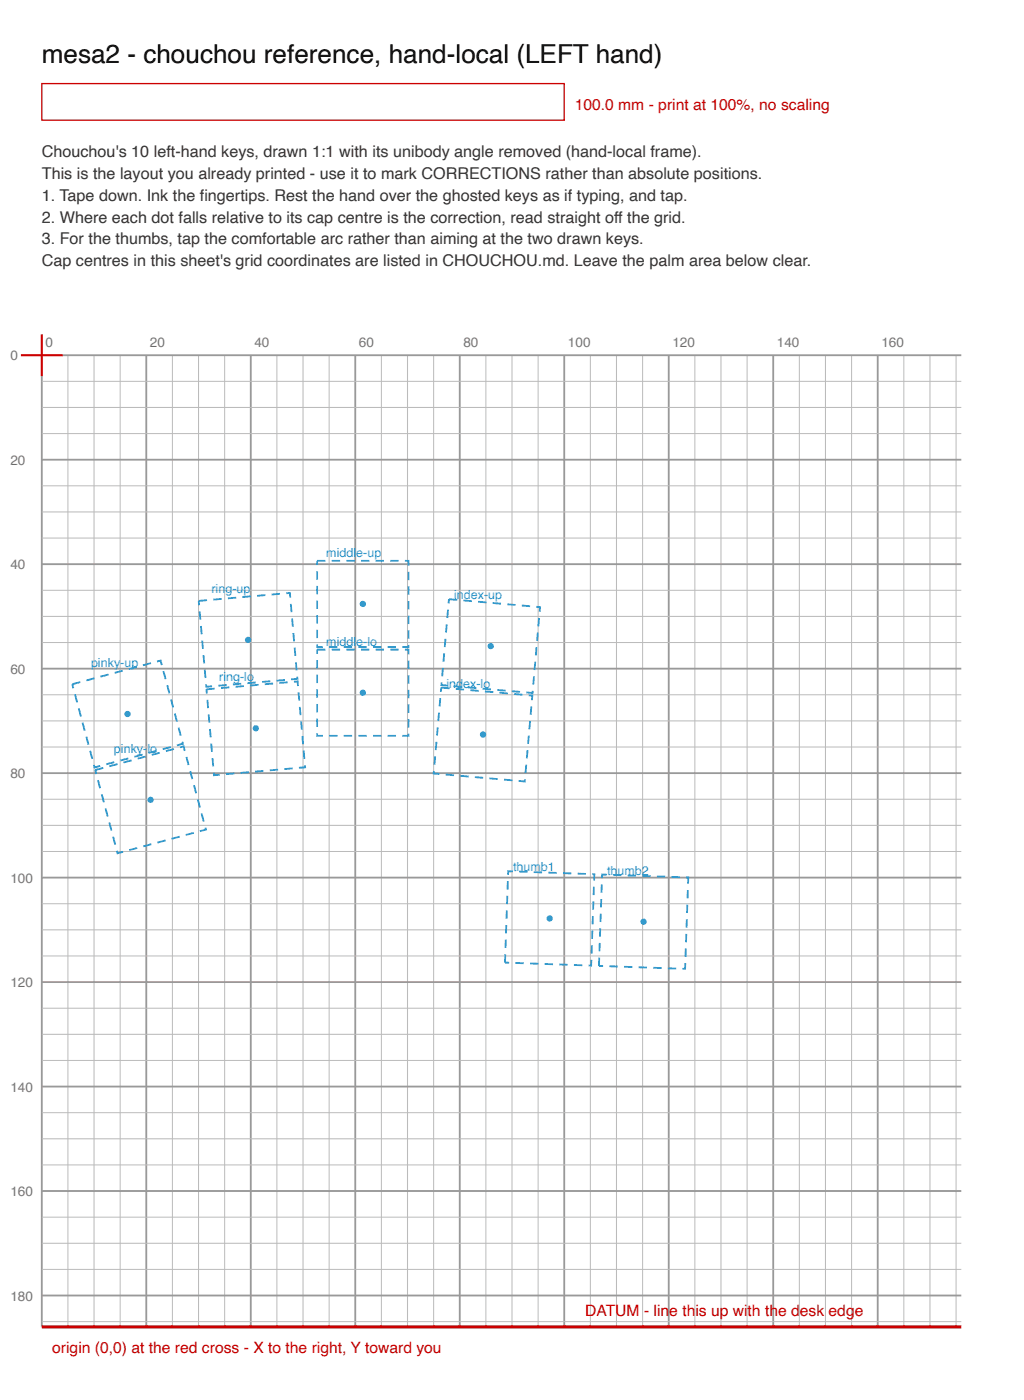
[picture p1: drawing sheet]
<svg xmlns="http://www.w3.org/2000/svg" width="196mm" height="268mm" viewBox="0 0 196 268" stroke-linecap="round" stroke-linejoin="round" font-family="sans-serif">
<defs><g id="words">
<text font-size="5" x="8" y="12">mesa2 - chouchou reference, hand-local (LEFT hand)</text>
<g font-size="3.1" fill="#333">
<text x="8" y="30">Chouchou's 10 left-hand keys, drawn 1:1 with its unibody angle removed (hand-local frame).</text>
<text x="8" y="34.2">This is the layout you already printed - use it to mark CORRECTIONS rather than absolute positions.</text>
<text x="8" y="38.4">1. Tape down. Ink the fingertips. Rest the hand over the ghosted keys as if typing, and tap.</text>
<text x="8" y="42.6">2. Where each dot falls relative to its cap centre is the correction, read straight off the grid.</text>
<text x="8" y="46.8">3. For the thumbs, tap the comfortable arc rather than aiming at the two drawn keys.</text>
<text x="8" y="51">Cap centres in this sheet's grid coordinates are listed in CHOUCHOU.md. Leave the palm area below clear.</text>
</g>
<g font-size="3" fill="#c00">
<text x="110" y="21">100.0 mm - print at 100%, no scaling</text>
<text x="112" y="252">DATUM</text>
<text x="123.3" y="252">- line this up with the desk</text>
<text x="158.6" y="252">edge</text>
<text x="10" y="259">origin (0,0) at the red cross - X to the right, Y toward you</text>
</g>
<g font-size="2.6" fill="#777">
<text x="2" y="69">0</text>
<text x="8.7" y="66.5">0</text>
<text x="28.7" y="66.5">20</text>
<text x="48.7" y="66.5">40</text>
<text x="68.7" y="66.5">60</text>
<text x="88.7" y="66.5">80</text>
<text x="108.7" y="66.5">100</text>
<text x="128.7" y="66.5">120</text>
<text x="148.7" y="66.5">140</text>
<text x="168.7" y="66.5">160</text>
<text x="2" y="89">20</text>
<text x="2" y="109">40</text>
<text x="2" y="129">60</text>
<text x="2" y="149">80</text>
<text x="2" y="169">100</text>
<text x="2" y="189">120</text>
<text x="2" y="209">140</text>
<text x="2" y="229">160</text>
<text x="2" y="249">180</text>
</g>
<g font-size="2.4" fill="#39c">
<text x="62.4" y="106.6">middle-up</text>
<text x="40.5" y="113.5">ring-up</text>
<text x="86.9" y="114.7">index-up</text>
<text x="62.4" y="123.6">middle-lo</text>
<text x="17.4" y="127.7">pinky-up</text>
<text x="42" y="130.4">ring-lo</text>
<text x="85.4" y="131.6">index-lo</text>
<text x="21.8" y="144.1">pinky-lo</text>
<text x="98.2" y="166.8">thumb1</text>
<text x="116.2" y="167.4">thumb2</text>
</g>
</g></defs>
<path d="M8 16h100v7h-100z" fill="none" stroke="#c00" stroke-width=".25"/>
<g fill="none" stroke="#999" stroke-width=".35">
<path d="M28 68v186M48 68v186M68 68v186M88 68v186M108 68v186M128 68v186M148 68v186M168 68v186M184 68h-176v186M8 88h176M8 108h176M8 128h176"/>
<path d="M8 148h176M8 168h176M8 188h176M8 208h176M8 228h176M8 248h176"/>
</g>
<g fill="none" stroke="#bbb" stroke-width=".19">
<path d="M8 73h176M13 68v186M23 68v186M33 68v186M43 68v186M53 68v186M63 68v186M73 68v186M83 68v186M93 68v186M103 68v186M113 68v186"/>
<path d="M123 68v186M133 68v186M143 68v186M153 68v186M163 68v186M173 68v186M183 68v186M8 83h176M8 93h176M8 103h176M8 113h176M8 123h176"/>
<path d="M8 133h176M8 143h176M8 153h176M8 163h176M8 173h176M8 183h176M8 193h176M8 203h176M8 213h176M8 223h176M8 233h176M8 243h176"/>
<path d="M8 253h176"/>
</g>
<g fill="none" stroke="#bbb" stroke-width=".2">
<path d="M8 78h176M18 68v186M38 68v186M58 68v186M78 68v186M98 68v186M118 68v186M138 68v186M158 68v186M178 68v186M8 98h176M8 118h176"/>
<path d="M8 138h176M8 158h176M8 178h176M8 198h176M8 218h176M8 238h176"/>
</g>
<path d="M4 68h8M8 64v8" fill="none" stroke="#c00" stroke-width=".4"/>
<path d="M8 254h176" fill="none" stroke="#c00" stroke-width=".6"/>
<path d="M13.8 131l16.9-4.5 4.3 15.9-16.9 4.5z" fill="none" stroke="#39c" stroke-width=".35" stroke-dasharray="1.6 1.2" stroke-linecap="butt"/>
<circle cx="24.4" cy="136.7" r=".6" fill="#39c"/>
<path d="M18.2 147.4l16.9-4.5 4.3 15.9-16.9 4.5z" fill="none" stroke="#39c" stroke-width=".35" stroke-dasharray="1.6 1.2" stroke-linecap="butt"/>
<circle cx="28.8" cy="153.1" r=".6" fill="#39c"/>
<path d="M38 115l17.5-1.5 1.4 16.5-17.4 1.5z" fill="none" stroke="#39c" stroke-width=".35" stroke-dasharray="1.6 1.2" stroke-linecap="butt"/>
<circle cx="47.5" cy="122.5" r=".6" fill="#39c"/>
<path d="M39.5 132l17.5-1.6 1.4 16.5-17.4 1.5z" fill="none" stroke="#39c" stroke-width=".35" stroke-dasharray="1.6 1.2" stroke-linecap="butt"/>
<circle cx="49" cy="139.4" r=".6" fill="#39c"/>
<path d="M60.7 107.4h17.5v16.5h-17.5z" fill="none" stroke="#39c" stroke-width=".35" stroke-dasharray="1.6 1.2" stroke-linecap="butt"/>
<circle cx="69.4" cy="115.6" r=".6" fill="#39c"/>
<path d="M60.7 124.4h17.5v16.5h-17.5z" fill="none" stroke="#39c" stroke-width=".35" stroke-dasharray="1.6 1.2" stroke-linecap="butt"/>
<circle cx="69.4" cy="132.6" r=".6" fill="#39c"/>
<path d="M85.9 114.7l17.5 1.5-1.5 16.5-17.4-1.6z" fill="none" stroke="#39c" stroke-width=".35" stroke-dasharray="1.6 1.2" stroke-linecap="butt"/>
<circle cx="93.9" cy="123.7" r=".6" fill="#39c"/>
<path d="M84.5 131.6l17.4 1.6-1.5 16.4-17.4-1.5z" fill="none" stroke="#39c" stroke-width=".35" stroke-dasharray="1.6 1.2" stroke-linecap="butt"/>
<circle cx="92.5" cy="140.6" r=".6" fill="#39c"/>
<path d="M97.3 166.8l16.5 .6-.7 17.4-16.4-.5z" fill="none" stroke="#39c" stroke-width=".35" stroke-dasharray="1.6 1.2" stroke-linecap="butt"/>
<circle cx="105.2" cy="175.8" r=".6" fill="#39c"/>
<path d="M115.2 167.4l16.5 .6-.6 17.5-16.5-.6z" fill="none" stroke="#39c" stroke-width=".35" stroke-dasharray="1.6 1.2" stroke-linecap="butt"/>
<circle cx="123.2" cy="176.4" r=".6" fill="#39c"/>
<use href="#words"/>
</svg>
